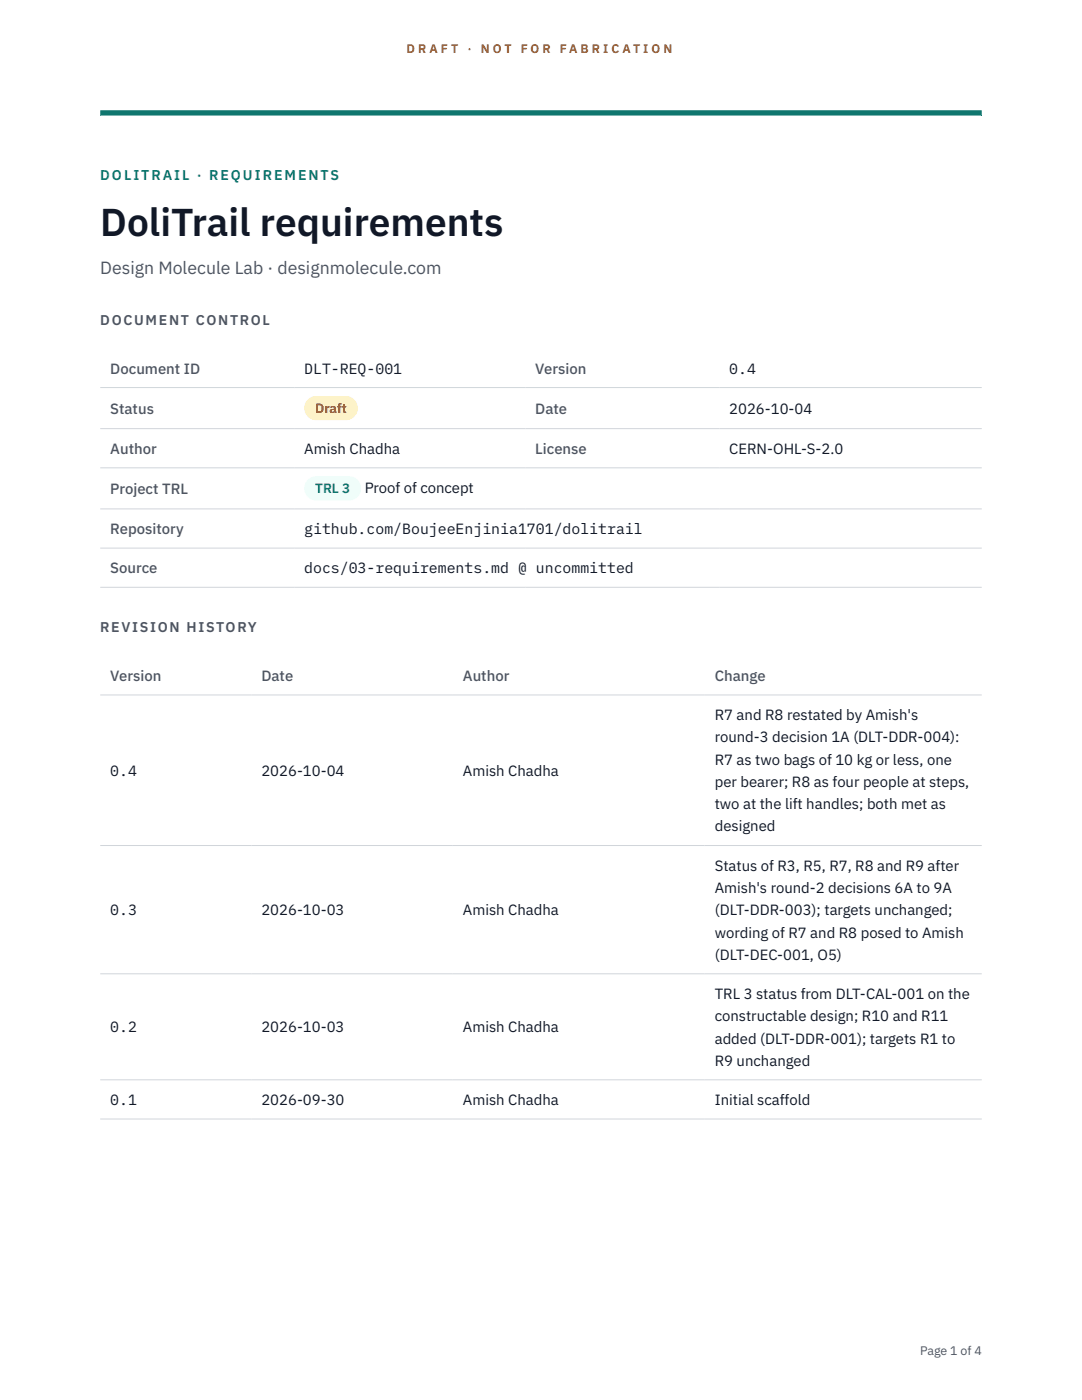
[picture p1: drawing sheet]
<svg xmlns="http://www.w3.org/2000/svg" width="216mm" height="279mm" viewBox="0 0 216 279" stroke-linecap="round" stroke-linejoin="round" font-family="sans-serif">
<defs><g id="words">
<text font-size="7.8" fill="#111827" x="20" y="47.1">DoliTrail requirements</text>
<text font-size="3.5" fill="#4b5563" x="20" y="54.6">Design Molecule Lab · designmolecule.com</text>
<g font-size="3" fill="#4b5563">
<text x="22" y="74.5">Document ID</text>
<text x="106.8" y="74.5">Version</text>
<text x="22" y="82.6">Status</text>
<text x="106.8" y="82.6">Date</text>
<text x="22" y="90.6">Author</text>
<text x="106.8" y="90.6">License</text>
<text x="22" y="98.6">Project TRL</text>
<text x="22" y="106.6">Repository</text>
<text x="22" y="114.4">Source</text>
<text x="22" y="135.9">Version</text>
<text x="52.2" y="135.9">Date</text>
<text x="92.4" y="135.9">Author</text>
<text x="142.6" y="135.9">Change</text>
</g>
<g font-size="3" fill="#111827">
<text x="60.7" y="74.5">DLT-REQ-001</text>
<text x="145.5" y="74.5">0.4</text>
<text x="145.5" y="82.6">2026-10-04</text>
<text x="60.7" y="90.6">Amish Chadha</text>
<text x="145.5" y="90.6">CERN-OHL-S-2.0</text>
<text x="72.8" y="98.5">Proof of concept</text>
<text x="60.7" y="106.6">github.com/BoujeeEnjinia1701/dolitrail</text>
<text x="60.7" y="114.4">docs/03-requirements.md @ uncommitted</text>
<text x="142.6" y="143.7">R7 and R8 restated by Amish's</text>
<text x="142.6" y="148.2">round-3 decision 1A (DLT-DDR-004):</text>
<text x="22" y="154.8">0.4</text>
<text x="52.2" y="154.8">2026-10-04</text>
<text x="92.4" y="154.8">Amish Chadha</text>
<text x="142.6" y="152.6">R7 as two bags of 10 kg or less, one</text>
<text x="142.6" y="157.1">per bearer; R8 as four people at steps,</text>
<text x="142.6" y="161.5">two at the lift handles; both met as</text>
<text x="142.6" y="165.9">designed</text>
<text x="142.6" y="173.8">Status of R3, R5, R7, R8 and R9 after</text>
<text x="142.6" y="178.2">Amish's round-2 decisions 6A to 9A</text>
<text x="22" y="182.7">0.3</text>
<text x="52.2" y="182.7">2026-10-03</text>
<text x="92.4" y="182.7">Amish Chadha</text>
<text x="142.6" y="182.7">(DLT-DDR-003); targets unchanged;</text>
<text x="142.6" y="187.1">wording of R7 and R8 posed to Amish</text>
<text x="142.6" y="191.5">(DLT-DEC-001, O5)</text>
<text x="142.6" y="199.4">TRL 3 status from DLT-CAL-001 on the</text>
<text x="142.6" y="203.8">constructable design; R10 and R11</text>
<text x="22" y="206">0.2</text>
<text x="52.2" y="206">2026-10-03</text>
<text x="92.4" y="206">Amish Chadha</text>
<text x="142.6" y="208.3">added (DLT-DDR-001); targets R1 to</text>
<text x="142.6" y="212.7">R9 unchanged</text>
<text x="22" y="220.5">0.1</text>
<text x="52.2" y="220.5">2026-09-30</text>
<text x="92.4" y="220.5">Amish Chadha</text>
<text x="142.6" y="220.5">Initial scaffold</text>
</g>
<text font-size="2.8" fill="#0f766e" x="20" y="36">DOLITRAIL · REQUIREMENTS</text>
<g font-size="2.8" fill="#4b5563">
<text x="20" y="64.8">DOCUMENT CONTROL</text>
<text x="20" y="126.2">REVISION HISTORY</text>
</g>
<text font-size="2.7" fill="#92400e" x="62.9" y="82.5">Draft</text>
<text font-size="2.7" fill="#0f766e" x="62.9" y="98.5">TRL 3</text>
<g font-size="2.5" fill="#b45309">
<text x="81.1" y="10.5">D R A F T</text>
<text x="93.3" y="10.5">·</text>
<text x="95.9" y="10.5">N O T</text>
<text x="103.9" y="10.5">F O R</text>
<text x="111.7" y="10.5">F A B R I C A T I O N</text>
</g>
<text font-size="2.5" fill="#4b5563" x="183.6" y="270.3">Page 1 of 4</text>
</g></defs>
<path d="M20 23.1h175.9zM20 22h175.9v1.1h-175.9z" fill-rule="evenodd" fill="#0f766e"/>
<path d="M20 77.3h175.9M20 85.5h175.9M20 93.4h175.9M20 101.6h175.9M20 109.4h175.9M20 117.2h175.9M20 138.7h175.9M20 168.7h175.9M20 194.3h175.9M20 215.5h175.9M20 223.3h175.9" fill="none" stroke="#d1d5db" stroke-width=".2"/>
<path d="M60.7 79h10.7v4.9h-10.7z" fill="#fef3c7"/>
<path d="M60.7 95.1h11.4v4.8h-11.4z" fill="#f0fdfa"/>
<use href="#words"/>
</svg>
